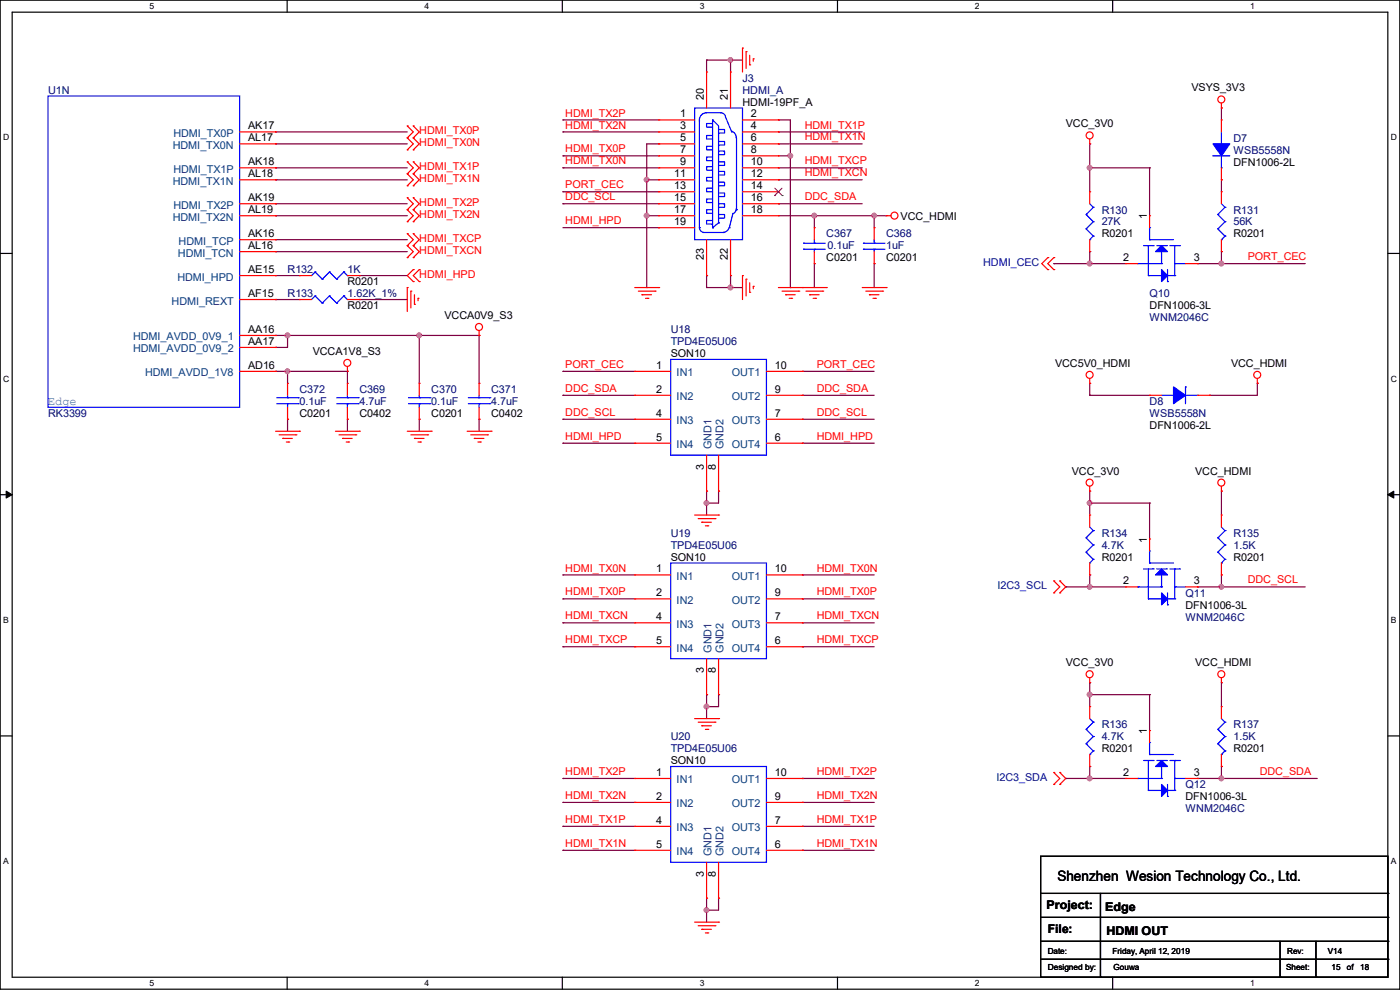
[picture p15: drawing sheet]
<svg xmlns="http://www.w3.org/2000/svg" width="297mm" height="210mm" viewBox="0 0 297 210" stroke-linecap="round" stroke-linejoin="round" font-family="sans-serif">
<defs><g id="words">
<text font-size="3" x="224.3" y="186.9">Shenzhen Wesion Technology Co., Ltd.</text>
<text font-size="2.5" fill="#3f7f7f" x="10.2" y="85.9">Edge</text>
<g font-size="2.5">
<text x="222" y="192.9">Project:</text>
<text x="222.3" y="198">File:</text>
<text x="234.5" y="193.2">Edge</text>
<text x="234.7" y="198.2">HDMI OUT</text>
</g>
<g font-size="2.3" fill="#00007f">
<text x="157.5" y="17.4">J3</text>
<text x="10.2" y="19.9">U1N</text>
<text x="157.5" y="19.9">HDMI_A</text>
<text x="261.7" y="30.1">D7</text>
<text x="261.7" y="32.6">WSB5558N</text>
<text x="233.7" y="45.3">R130</text>
<text x="233.7" y="47.8">27K</text>
<text x="261.7" y="45.3">R131</text>
<text x="261.7" y="47.8">56K</text>
<text x="175.3" y="50.4">C367</text>
<text x="175.6" y="52.9">0.1uF</text>
<text x="188" y="50.4">C368</text>
<text x="188" y="52.9">1uF</text>
<text x="61" y="58">R132</text>
<text x="73.7" y="58">1K</text>
<text x="61" y="63.1">R133</text>
<text x="73.7" y="63.1">1.62K_1%</text>
<text x="243.9" y="63.1">Q10</text>
<text x="142.3" y="70.7">U18</text>
<text x="243.9" y="68.2">WNM2046C</text>
<text x="142.3" y="73.2">TPD4E05U06</text>
<text x="63.5" y="83.4">C372</text>
<text x="76.2" y="83.4">C369</text>
<text x="91.5" y="83.4">C370</text>
<text x="104.2" y="83.4">C371</text>
<text x="10.2" y="88.5">RK3399</text>
<text x="63.5" y="85.9">0.1uF</text>
<text x="76.2" y="85.9">4.7uF</text>
<text x="91.5" y="85.9">0.1uF</text>
<text x="104.2" y="85.9">4.7uF</text>
<text x="243.9" y="85.9">D8</text>
<text x="243.9" y="88.5">WSB5558N</text>
<text x="142.3" y="113.9">U19</text>
<text x="233.7" y="113.9">R134</text>
<text x="261.7" y="113.9">R135</text>
<text x="142.3" y="116.4">TPD4E05U06</text>
<text x="233.7" y="116.4">4.7K</text>
<text x="261.7" y="116.4">1.5K</text>
<text x="251.5" y="126.6">Q11</text>
<text x="251.5" y="131.7">WNM2046C</text>
<text x="233.7" y="154.5">R136</text>
<text x="261.7" y="154.5">R137</text>
<text x="142.3" y="157.1">U20</text>
<text x="142.3" y="159.6">TPD4E05U06</text>
<text x="233.7" y="157.1">4.7K</text>
<text x="261.7" y="157.1">1.5K</text>
<text x="251.5" y="167.2">Q12</text>
<text x="251.5" y="172.3">WNM2046C</text>
</g>
<g font-size="2.3">
<text x="149.4" y="21.1" transform="rotate(-90 149.4 21.1)">20</text>
<text x="154.4" y="21.1" transform="rotate(-90 154.4 21.1)">21</text>
<text x="157.5" y="22.4">HDMI-19PF_A</text>
<text x="252.8" y="19.4">VSYS_3V3</text>
<text x="52.6" y="27.4">AK17</text>
<text x="52.6" y="30">AL17</text>
<text x="144.3" y="24.9">1</text>
<text x="144.3" y="27.4">3</text>
<text x="144.3" y="30">5</text>
<text x="159.3" y="24.9">2</text>
<text x="159.3" y="27.4">4</text>
<text x="159.3" y="30">6</text>
<text x="226.1" y="27">VCC_3V0</text>
<text x="52.6" y="35.1">AK18</text>
<text x="144.3" y="32.5">7</text>
<text x="144.3" y="35.1">9</text>
<text x="159.3" y="32.5">8</text>
<text x="159.3" y="35.1">10</text>
<text x="261.7" y="35.1">DFN1006-2L</text>
<text x="52.6" y="37.6">AL18</text>
<text x="143" y="37.6">11</text>
<text x="143" y="40.1">13</text>
<text x="159.3" y="37.6">12</text>
<text x="159.3" y="40.1">14</text>
<text x="52.6" y="42.7">AK19</text>
<text x="52.6" y="45.2">AL19</text>
<text x="143" y="42.7">15</text>
<text x="143" y="45.2">17</text>
<text x="143" y="47.8">19</text>
<text x="159.3" y="42.7">16</text>
<text x="159.3" y="45.2">18</text>
<text x="191.1" y="46.6">VCC_HDMI</text>
<text x="243.3" y="46.5" transform="rotate(-90 243.3 46.5)">1</text>
<text x="52.6" y="52.8">AL16</text>
<text x="52.6" y="50.3">AK16</text>
<text x="233.7" y="50.4">R0201</text>
<text x="261.7" y="50.4">R0201</text>
<text x="52.6" y="57.9">AE15</text>
<text x="149.4" y="55.2" transform="rotate(-90 149.4 55.2)">23</text>
<text x="154.4" y="55.2" transform="rotate(-90 154.4 55.2)">22</text>
<text x="175.3" y="55.5">C0201</text>
<text x="188" y="55.5">C0201</text>
<text x="238.3" y="55.4">2</text>
<text x="253.3" y="55.4">3</text>
<text x="52.6" y="63">AF15</text>
<text x="73.7" y="65.6">R0201</text>
<text x="73.7" y="60.5">R0201</text>
<text x="243.9" y="65.6">DFN1006-3L</text>
<text x="52.6" y="70.6">AA16</text>
<text x="94.3" y="67.6">VCCA0V9_S3</text>
<text x="52.6" y="73.2">AA17</text>
<text x="66.3" y="75.3">VCCA1V8_S3</text>
<text x="142.3" y="75.8">SON10</text>
<text x="223.8" y="77.8">VCC5V0_HDMI</text>
<text x="261.2" y="77.8">VCC_HDMI</text>
<text x="52.6" y="78.2">AD16</text>
<text x="139.2" y="78.2">1</text>
<text x="139.2" y="83.3">2</text>
<text x="164.4" y="83.3">9</text>
<text x="164.4" y="78.2">10</text>
<text x="63.5" y="88.5">C0201</text>
<text x="76.2" y="88.5">C0402</text>
<text x="91.5" y="88.5">C0201</text>
<text x="104.2" y="88.5">C0402</text>
<text x="139.2" y="88.4">4</text>
<text x="164.4" y="88.4">7</text>
<text x="139.2" y="93.5">5</text>
<text x="164.4" y="93.5">6</text>
<text x="243.9" y="91">DFN1006-2L</text>
<text x="149.4" y="99.6" transform="rotate(-90 149.4 99.6)">3</text>
<text x="151.9" y="99.6" transform="rotate(-90 151.9 99.6)">8</text>
<text x="227.4" y="100.7">VCC_3V0</text>
<text x="253.5" y="100.7">VCC_HDMI</text>
<text x="142.3" y="119">SON10</text>
<text x="233.7" y="119">R0201</text>
<text x="243.3" y="115.1" transform="rotate(-90 243.3 115.1)">1</text>
<text x="261.7" y="119">R0201</text>
<text x="139.2" y="121.4">1</text>
<text x="164.4" y="121.4">10</text>
<text x="238.3" y="124">2</text>
<text x="253.3" y="124">3</text>
<text x="139.2" y="126.5">2</text>
<text x="139.2" y="131.6">4</text>
<text x="164.4" y="131.6">7</text>
<text x="164.4" y="126.5">9</text>
<text x="251.5" y="129.1">DFN1006-3L</text>
<text x="139.2" y="136.7">5</text>
<text x="164.4" y="136.7">6</text>
<text x="149.4" y="142.8" transform="rotate(-90 149.4 142.8)">3</text>
<text x="151.9" y="142.8" transform="rotate(-90 151.9 142.8)">8</text>
<text x="226.1" y="141.3">VCC_3V0</text>
<text x="253.5" y="141.3">VCC_HDMI</text>
<text x="243.3" y="155.7" transform="rotate(-90 243.3 155.7)">1</text>
<text x="233.7" y="159.6">R0201</text>
<text x="261.7" y="159.6">R0201</text>
<text x="139.2" y="164.6">1</text>
<text x="142.3" y="162.1">SON10</text>
<text x="164.4" y="164.6">10</text>
<text x="238.3" y="164.6">2</text>
<text x="253.3" y="164.6">3</text>
<text x="139.2" y="169.7">2</text>
<text x="164.4" y="169.7">9</text>
<text x="251.5" y="169.8">DFN1006-3L</text>
<text x="139.2" y="174.8">4</text>
<text x="139.2" y="179.8">5</text>
<text x="164.4" y="179.8">6</text>
<text x="164.4" y="174.8">7</text>
<text x="149.4" y="186" transform="rotate(-90 149.4 186)">3</text>
<text x="151.9" y="186" transform="rotate(-90 151.9 186)">8</text>
</g>
<g font-size="2.3" fill="#003f7f">
<text x="36.8" y="29">HDMI_TX0P</text>
<text x="36.7" y="31.6">HDMI_TX0N</text>
<text x="36.7" y="39.2">HDMI_TX1N</text>
<text x="36.8" y="36.7">HDMI_TX1P</text>
<text x="36.7" y="46.8">HDMI_TX2N</text>
<text x="36.8" y="44.3">HDMI_TX2P</text>
<text x="37.9" y="51.9">HDMI_TCP</text>
<text x="37.6" y="59.5">HDMI_HPD</text>
<text x="37.8" y="54.4">HDMI_TCN</text>
<text x="36.4" y="64.6">HDMI_REXT</text>
<text x="28.2" y="72.2">HDMI_AVDD_0V9_1</text>
<text x="28.2" y="74.8">HDMI_AVDD_0V9_2</text>
<text x="30.8" y="79.8">HDMI_AVDD_1V8</text>
<text x="143.6" y="79.8">IN1</text>
<text x="155.2" y="79.8">OUT1</text>
<text x="143.6" y="84.9">IN2</text>
<text x="155.2" y="84.9">OUT2</text>
<text x="143.6" y="90">IN3</text>
<text x="143.6" y="95.1">IN4</text>
<text x="151" y="95.3" transform="rotate(-90 151 95.3)">GND1</text>
<text x="153.5" y="95.3" transform="rotate(-90 153.5 95.3)">GND2</text>
<text x="155.2" y="95.1">OUT4</text>
<text x="155.2" y="90">OUT3</text>
<text x="143.6" y="123">IN1</text>
<text x="155.2" y="123">OUT1</text>
<text x="143.6" y="128.1">IN2</text>
<text x="155.2" y="128.1">OUT2</text>
<text x="143.6" y="133.2">IN3</text>
<text x="155.2" y="133.2">OUT3</text>
<text x="143.6" y="138.3">IN4</text>
<text x="151" y="138.5" transform="rotate(-90 151 138.5)">GND1</text>
<text x="153.5" y="138.5" transform="rotate(-90 153.5 138.5)">GND2</text>
<text x="155.2" y="138.3">OUT4</text>
<text x="143.6" y="166.2">IN1</text>
<text x="155.2" y="166.2">OUT1</text>
<text x="143.6" y="171.3">IN2</text>
<text x="155.2" y="171.3">OUT2</text>
<text x="143.6" y="176.4">IN3</text>
<text x="155.2" y="176.4">OUT3</text>
<text x="143.6" y="181.4">IN4</text>
<text x="151" y="181.7" transform="rotate(-90 151 181.7)">GND1</text>
<text x="153.5" y="181.7" transform="rotate(-90 153.5 181.7)">GND2</text>
<text x="155.2" y="181.4">OUT4</text>
</g>
<g font-size="2.3" fill="#f00">
<text x="88.9" y="28.5">HDMI_TX0P</text>
<text x="119.9" y="24.7">HDMI_TX2P</text>
<text x="119.9" y="27.3">HDMI_TX2N</text>
<text x="170.7" y="29.8">HDMI_TX1N</text>
<text x="170.7" y="27.3">HDMI_TX1P</text>
<text x="88.9" y="31.1">HDMI_TX0N</text>
<text x="119.9" y="32.3">HDMI_TX0P</text>
<text x="119.9" y="34.9">HDMI_TX0N</text>
<text x="170.7" y="34.9">HDMI_TXCP</text>
<text x="88.9" y="36.2">HDMI_TX1P</text>
<text x="88.9" y="38.7">HDMI_TX1N</text>
<text x="119.9" y="40">PORT_CEC</text>
<text x="170.7" y="37.4">HDMI_TXCN</text>
<text x="88.9" y="43.8">HDMI_TX2P</text>
<text x="88.9" y="46.3">HDMI_TX2N</text>
<text x="119.9" y="42.5">DDC_SCL</text>
<text x="119.9" y="47.6">HDMI_HPD</text>
<text x="170.7" y="42.5">DDC_SDA</text>
<text x="88.9" y="51.4">HDMI_TXCP</text>
<text x="88.9" y="53.9">HDMI_TXCN</text>
<text x="88.9" y="59">HDMI_HPD</text>
<text x="264.7" y="55.2">PORT_CEC</text>
<text x="119.9" y="83.1">DDC_SDA</text>
<text x="119.9" y="78.1">PORT_CEC</text>
<text x="173.3" y="83.1">DDC_SDA</text>
<text x="173.3" y="78.1">PORT_CEC</text>
<text x="119.9" y="88.2">DDC_SCL</text>
<text x="173.3" y="88.2">DDC_SCL</text>
<text x="119.9" y="93.3">HDMI_HPD</text>
<text x="173.3" y="93.3">HDMI_HPD</text>
<text x="119.9" y="121.2">HDMI_TX0N</text>
<text x="173.3" y="121.2">HDMI_TX0N</text>
<text x="264.7" y="123.8">DDC_SCL</text>
<text x="119.9" y="126.3">HDMI_TX0P</text>
<text x="119.9" y="131.4">HDMI_TXCN</text>
<text x="173.3" y="126.3">HDMI_TX0P</text>
<text x="173.3" y="131.4">HDMI_TXCN</text>
<text x="119.9" y="136.5">HDMI_TXCP</text>
<text x="173.3" y="136.5">HDMI_TXCP</text>
<text x="119.9" y="164.4">HDMI_TX2P</text>
<text x="173.3" y="164.4">HDMI_TX2P</text>
<text x="267.3" y="164.4">DDC_SDA</text>
<text x="119.9" y="169.5">HDMI_TX2N</text>
<text x="173.3" y="169.5">HDMI_TX2N</text>
<text x="119.9" y="179.7">HDMI_TX1N</text>
<text x="119.9" y="174.6">HDMI_TX1P</text>
<text x="173.3" y="179.7">HDMI_TX1N</text>
<text x="173.3" y="174.6">HDMI_TX1P</text>
</g>
<g font-size="2.3" fill="#00009f">
<text x="208.6" y="56.5">HDMI_CEC</text>
<text x="211.6" y="125.1">I2C3_SCL</text>
<text x="211.4" y="165.7">I2C3_SDA</text>
</g>
<g font-size="1.8">
<text x="31.7" y="1.9">5</text>
<text x="90.1" y="1.9">4</text>
<text x="148.5" y="1.9">3</text>
<text x="206.8" y="1.9">2</text>
<text x="265.2" y="1.9">1</text>
<text x=".7" y="29.8">D</text>
<text x="295.1" y="29.8">D</text>
<text x=".7" y="80.9">C</text>
<text x="295.1" y="80.9">C</text>
<text x=".7" y="132.1">B</text>
<text x="295.1" y="132.1">B</text>
<text x=".7" y="183.3">A</text>
<text x="295.1" y="183.3">A</text>
<text x="222.3" y="202.3">Date:</text>
<text x="236" y="202.3">Friday, April 12, 2019</text>
<text x="273.1" y="202.3">Rev:</text>
<text x="281.7" y="202.3">V14</text>
<text x="31.7" y="209.2">5</text>
<text x="90.1" y="209.2">4</text>
<text x="148.5" y="209.2">3</text>
<text x="206.8" y="209.2">2</text>
<text x="222.3" y="205.9">Designed by:</text>
<text x="236.3" y="205.9">Gouwa</text>
<text x="265.2" y="209.2">1</text>
<text x="272.8" y="205.9">Sheet:</text>
<text x="282.5" y="205.9">15</text>
<text x="285.7" y="205.9">of</text>
<text x="288.6" y="205.9">18</text>
</g>
</g></defs>
<path d="M0 0h297v209.8h-297zM2.6 2.6h291.8v204.7h-291.8z" fill="none" stroke="#000" stroke-width=".25"/>
<g fill="#fff">
<path d="M31.8 .3h.9v2h-.9z"/>
<path d="M31.8 207.6h.9v2h-.9z"/>
</g>
<path d="M60.9 0v2.6M60.9 207.3v2.5" fill="none" stroke="#000" stroke-width=".25"/>
<g fill="#fff">
<path d="M90.1 .3h1v2h-1z"/>
<path d="M90.1 207.6h1v2h-1z"/>
</g>
<path d="M119.3 0v2.6M119.3 207.3v2.5" fill="none" stroke="#000" stroke-width=".25"/>
<g fill="#fff">
<path d="M148.5 .3h.9v2h-.9z"/>
<path d="M148.5 207.6h.9v2h-.9z"/>
</g>
<path d="M177.7 0v2.6M177.7 207.3v2.5" fill="none" stroke="#000" stroke-width=".25"/>
<g fill="#fff">
<path d="M206.8 .3h1v2h-1z"/>
<path d="M206.8 207.6h1v2h-1z"/>
</g>
<path d="M236.1 0v2.6M236.1 207.3v2.5" fill="none" stroke="#000" stroke-width=".25"/>
<g fill="#fff">
<path d="M265.2 .3h1v2h-1z"/>
<path d="M265.2 207.6h1v2h-1z"/>
<path d="M.7 28.2h1.2v1.9h-1.2z"/>
<path d="M295.1 28.2h1.2v1.9h-1.2z"/>
<path d="M.7 79.3h1.2v2h-1.2z"/>
<path d="M295.1 79.3h1.2v2h-1.2z"/>
</g>
<path d="M0 53.8h2.6M294.4 53.8h2.6" fill="none" stroke="#000" stroke-width=".25"/>
<g fill="#fff">
<path d="M.7 130.5h1.2v2h-1.2z"/>
<path d="M295.1 130.5h1.1v2h-1.1z"/>
</g>
<path d="M0 104.9h2.6M294.4 104.9h2.6" fill="none" stroke="#000" stroke-width=".25"/>
<path d="M1.3 104.2l1.3 .7-1.3 .8zM294.4 104.9l1.3-.7v1.5z" fill="#000" stroke="#000" stroke-width=".21"/>
<g fill="#fff">
<path d="M.7 181.7h1.2v2h-1.2z"/>
<path d="M295.1 181.7h1.1v2h-1.1z"/>
</g>
<g fill="none" stroke="#000" stroke-width=".25">
<path d="M0 156.1h2.6M294.4 156.1h2.6M220.8 181.7h73.6v25.6h-73.6zM220.8 189.5h73.6M220.8 194.6h73.6M220.8 199.7h73.6M233.5 189.5v17.8M271.6 199.7v7.6M279.2 199.7v7.6M294.4 189.5h.1M294.4 194.6h.1M294.4 199.7h.1"/>
<path d="M220.8 203.5h73.6M233.5 207.3h.1M271.6 207.3h.1M279.2 207.3h.1M294.4 203.5h.1"/>
</g>
<g fill="none" stroke="#7f003f" stroke-width=".25">
<path d="M149.9 12.7h.1M149.9 12.7h7.6M149.9 12.7v2.6M155 12.7h.1M155 12.7v2.6M58.5 28h.1M58.5 30.5h.1M58.5 35.6h.1M58.5 38.1h.1M58.5 35.6h27.9M58.5 28h27.9M58.5 30.5h27.9"/>
<path d="M58.5 38.1h27.9M119.4 33.1h.1M119.4 25.4h.1M119.4 35.6h.1M119.4 28h.1M119.4 35.6h20.3M119.4 28h20.3M119.4 33.1h20.3M119.4 25.4h20.3M137.2 38.1h.1M137.2 38.1h2.5M139.7 30.5h.1"/>
<path d="M139.7 30.5h-2.5v30.5M165.1 38.1h.1M165.1 30.5h.1M165.1 35.6h.1M165.1 28h.1M165.1 25.4h.1M165.1 35.6h17.8M165.1 28h17.8M165.1 30.5h17.8M165.1 38.1h17.8M165.1 33.1h2.6M165.1 25.4h2.6v35.6"/>
<path d="M167.7 33.1h.1M231.2 30.5h.1M231.2 35.6h.1M231.2 30.5v10.2M231.2 35.6h12.7M243.9 35.6h.1M243.9 35.6v10.2M259.1 38.1h.1M259.1 22.9h.1M259.1 22.9v2.5M259.1 38.1v2.6M58.5 43.2h.1"/>
<path d="M58.5 45.8h.1M58.5 50.8h.1M58.5 53.4h.1M58.5 58.5h.1M58.5 45.8h27.9M58.5 43.2h27.9M58.5 50.8h27.9M58.5 53.4h27.9M58.5 58.5h5M76.2 58.5h.1M76.2 58.5h10.2M119.4 40.7h.1"/>
<path d="M119.4 43.2h.1M119.4 43.2h20.3M119.4 40.7h20.3M119.4 48.3h20.3M137.2 45.8h.1M137.2 45.8h2.5M139.7 48.3h.1M149.9 58.5h.1M149.9 58.5v2.5h7.6M155 58.5h.1M155 58.5v2.5M165.1 43.2h.1"/>
<path d="M165.1 45.8h22.9M165.1 43.2h17.8M172.8 55.9h.1M172.8 45.8h.1M172.8 45.8v2.5M172.8 55.9v5.1M185.5 45.8h.1M185.5 55.9h.1M185.5 45.8v2.5M185.5 55.9v5.1M223.6 55.9h.1M223.6 55.9h15.2"/>
<path d="M231.2 53.4h.1M231.2 55.9h.1M231.2 53.4v2.5M254 55.9h.1M254 55.9h22.9M259.1 55.9h.1M259.1 53.4h.1M259.1 53.4v2.5M58.5 73.7h.1M58.5 78.8h.1M58.5 71.2h.1M58.5 63.5h.1"/>
<path d="M58.5 71.2h43.1M58.5 78.8h15.2M58.5 63.5h5M61 71.2h.1M61 78.8h.1M61 71.2v2.5h-2.5M61 78.8v2.5M73.7 78.8h.1M73.7 78.8v2.5M76.2 63.5h.1M76.2 63.5h10.2M88.9 71.2h.1"/>
<path d="M88.9 71.2v10.1M101.6 71.2h.1M101.6 71.2v10.1M119.4 78.8h.1M119.4 78.8h15.3M137.2 61h.1M155 61h.1M167.7 61h.1M170.2 78.8h.1M170.2 78.8h15.3M61 88.9h.1M61 88.9v2.6"/>
<path d="M73.7 88.9h.1M73.7 88.9v2.6M88.9 88.9h.1M88.9 88.9v2.6M101.6 88.9h.1M101.6 88.9v2.6M119.4 83.9h.1M119.4 88.9h.1M119.4 94h.1M119.4 83.9h15.3M119.4 88.9h15.3M119.4 94h15.3"/>
<path d="M170.2 88.9h.1M170.2 83.9h.1M170.2 94h.1M170.2 83.9h15.3M170.2 88.9h15.3M170.2 94h15.3M231.2 83.9h.1M231.2 81.3h.1M231.2 81.3v2.6M231.2 83.9h12.7M256.6 83.9h.1M266.7 81.3h.1"/>
<path d="M266.7 81.3v2.6h-10.1M149.9 104.2h.1M149.9 106.7h.1M149.9 104.2v5.1M152.4 104.2h.1M152.4 104.2v2.5h-2.5M231.2 106.7h.1M231.2 104.2h.1M231.2 104.2v5.1M231.2 106.7h12.7M243.9 106.7h.1M243.9 106.7v7.6"/>
<path d="M259.1 104.2h.1M259.1 104.2v5.1M119.4 122h.1M119.4 127h.1M119.4 137.2h.1M119.4 132.1h.1M119.4 127h15.3M119.4 122h15.3M119.4 137.2h15.3M119.4 132.1h15.3M170.2 127h.1M170.2 122h.1"/>
<path d="M170.2 137.2h.1M170.2 132.1h.1M170.2 127h15.3M170.2 122h15.3M170.2 137.2h15.3M170.2 132.1h15.3M226.1 124.5h.1M226.1 124.5h12.7M231.2 124.5h.1M231.2 122h.1M231.2 122v2.5M254 124.5h.1"/>
<path d="M254 124.5h22.9M259.1 124.5h.1M259.1 122h.1M259.1 122v2.5M149.9 147.4h.1M149.9 149.9h.1M149.9 147.4v5M152.4 147.4h.1M152.4 147.4v2.5h-2.5M231.2 147.4h.1M231.2 144.8h.1M231.2 144.8v5.1"/>
<path d="M231.2 147.4h12.7M243.9 147.4h.1M243.9 147.4v7.6M259.1 144.8h.1M259.1 144.8v5.1M119.4 170.2h.1M119.4 165.1h.1M119.4 175.3h.1M119.4 165.1h15.3M119.4 170.2h15.3M119.4 175.3h15.3M170.2 165.1h.1"/>
<path d="M170.2 170.2h.1M170.2 175.3h.1M170.2 165.1h15.3M170.2 170.2h15.3M170.2 175.3h15.3M226.1 165.1h.1M226.1 165.1h12.7M231.2 162.6h.1M231.2 165.1h.1M231.2 162.6v2.5M254 165.1h.1M254 165.1h25.4"/>
<path d="M259.1 162.6h.1M259.1 165.1h.1M259.1 162.6v2.5M119.4 180.4h.1M119.4 180.4h15.3M149.9 190.5h.1M149.9 193.1h.1M149.9 190.5v5.1M152.4 190.5h.1M152.4 190.5v2.6h-2.5M170.2 180.4h.1M170.2 180.4h15.3"/>
</g>
<g fill="#f0f" stroke="#f0f" stroke-width=".25">
<circle cx="231.2" cy="106.7" r=".49"/>
<circle cx="259.1" cy="124.5" r=".49"/>
<circle cx="231.2" cy="124.5" r=".49"/>
<circle cx="259.1" cy="165.1" r=".49"/>
<circle cx="231.2" cy="55.9" r=".49"/>
<circle cx="259.1" cy="55.9" r=".49"/>
<circle cx="185.4" cy="45.7" r=".49"/>
<circle cx="155" cy="61" r=".49"/>
<circle cx="155" cy="12.7" r=".49"/>
<circle cx="231.2" cy="165.1" r=".49"/>
<circle cx="231.2" cy="147.3" r=".49"/>
<circle cx="231.2" cy="35.6" r=".49"/>
<circle cx="88.9" cy="71.1" r=".49"/>
<circle cx="61" cy="71.1" r=".49"/>
<circle cx="61" cy="78.8" r=".49"/>
<circle cx="149.9" cy="149.9" r=".49"/>
<circle cx="149.9" cy="193.1" r=".49"/>
<circle cx="149.9" cy="106.7" r=".49"/>
<circle cx="172.7" cy="45.7" r=".49"/>
<circle cx="137.2" cy="38.1" r=".49"/>
<circle cx="137.2" cy="45.7" r=".49"/>
<circle cx="167.7" cy="33" r=".49"/>
</g>
<g fill="none" stroke="#f00" stroke-width=".25">
<path d="M149.9 15.3h.1M149.9 15.3v7.6M155 15.3h.1M155 15.3v7.6M157.5 10.2h.1M157.5 10.2v5.1M158.3 11h.1M158.3 11v3.5M159 13.8h.1M159 11.7v2.1M159.8 12.5h.1M159.8 12.5v.5"/>
<path d="M50.8 35.6h7.7M50.8 38.1h7.7M50.8 28h7.7M50.8 30.5h7.7M58.5 35.6h.1M58.5 38.1h.1M58.5 28h.1M58.5 30.5h.1M86.4 31.8h.1M86.4 29.3h.1M86.4 26.7h.1M86.4 36.9h.1"/>
<path d="M86.4 34.3h.1M86.4 39.4h.1M86.4 29.3l1.3 1.2-1.3 1.3M86.4 26.7l1.3 1.3-1.3 1.3M86.4 34.3l1.3 1.3-1.3 1.3M86.4 36.9l1.3 1.2-1.3 1.3M87.7 31.8h.1M87.7 29.3h.1M87.7 26.7h.1M87.7 36.9h.1M87.7 34.3h.1M87.7 39.4h.1"/>
<path d="M87.7 29.3l1.2 1.2-1.2 1.3M87.7 26.7l1.2 1.3-1.2 1.3M87.7 34.3l1.2 1.3-1.2 1.3M87.7 36.9l1.2 1.2-1.2 1.3M139.7 25.4h.1M139.7 28h.1M139.7 30.5h.1M139.7 33.1h.1M139.7 35.6h.1M139.7 38.1h.1M139.7 35.6h7.7M139.7 38.1h7.7"/>
<path d="M139.7 28h7.7M139.7 30.5h7.7M139.7 25.4h7.7M139.7 33.1h7.7M157.5 35.6h7.6M157.5 38.1h7.6M157.5 28h7.6M157.5 30.5h7.6M157.5 25.4h7.6M157.5 33.1h7.6M165.1 25.4h.1M165.1 28h.1"/>
<path d="M165.1 30.5h.1M165.1 33.1h.1M165.1 35.6h.1M165.1 38.1h.1M231.2 30.5h.1M231.2 29.5v1M259.1 22.9h.1M259.1 25.4h.1M259.1 38.1h.1M259.1 21.9v1M259.1 25.4v2.6M259.1 35.6v2.5"/>
<path d="M50.8 45.8h7.7M50.8 43.2h7.7M50.8 53.4h7.7M50.8 50.8h7.7M50.8 58.5h7.7M58.5 43.2h.1M58.5 45.8h.1M58.5 53.4h.1M58.5 50.8h.1M58.5 58.5h.1M63.5 58.5h.1M63.5 58.5h2.6"/>
<path d="M73.7 58.5h2.5M76.2 58.5h.1M86.4 44.5h.1M86.4 42h.1M86.4 47h.1M86.4 52.1h.1M86.4 49.6h.1M86.4 54.7h.1M86.4 42l1.3 1.2-1.3 1.3M86.4 44.5l1.3 1.3-1.3 1.2M86.4 49.6l1.3 1.2-1.3 1.3M86.4 52.1l1.3 1.3-1.3 1.3"/>
<path d="M87.7 57.2h.1M87.7 59.7h.1M87.7 44.5h.1M87.7 42h.1M87.7 47h.1M87.7 52.1h.1M87.7 49.6h.1M87.7 54.7h.1M87.7 57.2l-1.3 1.3 1.3 1.2M87.7 42l1.2 1.2-1.2 1.3M87.7 44.5l1.2 1.3-1.2 1.2M87.7 49.6l1.2 1.2-1.2 1.3"/>
<path d="M87.7 52.1l1.2 1.3-1.2 1.3M88.9 59.7h.1M88.9 57.2h.1M88.9 57.2l-1.2 1.3 1.2 1.2M139.7 40.7h.1M139.7 43.2h.1M139.7 45.8h.1M139.7 48.3h.1M139.7 45.8h7.7M139.7 43.2h7.7M139.7 40.7h7.7M139.7 48.3h7.7"/>
<path d="M149.9 58.5h.1M149.9 50.8v7.7M155 58.5h.1M155 50.8v7.7M157.5 58.5h.1M157.5 45.8h7.6M157.5 58.5v5M157.5 43.2h7.6M157.5 40.7h7.6M158.3 59.2h.1M158.3 59.2v3.6M159 60v2"/>
<path d="M165.1 40.7h.1M165.1 43.2h.1M165.1 45.8h.1M172.8 55.9h.1M172.8 48.3h.1M172.8 48.3v2.5M172.8 53.4v2.5M185.5 55.9h.1M185.5 48.3h.1M185.5 48.3v2.5M185.5 53.4v2.5M188 45.8h.1"/>
<path d="M188 45.8h1M222.3 54.7h.1M222.3 57.2h.1M222.3 54.7l-1.3 1.2 1.3 1.3M223.6 54.7h.1M223.6 57.2h.1M223.6 54.7l-1.3 1.2 1.3 1.3M231.2 40.7h.1M231.2 53.4h.1M231.2 40.7v2.5M231.2 50.8v2.6M238.8 55.9h.1"/>
<path d="M238.8 55.9h2.5M243.9 45.8h.1M243.9 45.8v2.5M251.5 55.9h2.5M254 55.9h.1M259.1 40.7h.1M259.1 53.4h.1M259.1 40.7v2.5M259.1 50.8v2.6M50.8 63.5h7.7M50.8 78.8h7.7M50.8 71.2h7.7"/>
<path d="M50.8 73.7h7.7M58.5 71.2h.1M58.5 78.8h.1M58.5 63.5h.1M58.5 73.7h.1M63.5 63.5h.1M63.5 63.5h2.6M73.7 78.8h.1M73.7 77.8v1M73.7 63.5h2.5M76.2 63.5h.1M86.4 61h.1"/>
<path d="M86.4 61v5.1M87.2 61.8h.1M87.2 61.8v3.5M87.9 64.6h.1M87.9 62.5v2.1M88.7 63.3h.1M88.7 63.3v.5M101.6 71.2h.1M101.6 70.1v1.1M134.7 78.8h.1M134.7 61h5M134.7 78.8h7.6"/>
<path d="M135.4 61.8h3.6M136.2 62.5h.1M136.2 62.5h2M136.9 63.3h.6M137.5 63.3h.1M139 61.8h.1M139.7 61h.1M159 62h.1M159.8 60.7h.1M159.8 60.7v.6M162.6 78.8h7.6M165.1 61h10.2"/>
<path d="M165.9 61.8h3.6M166.7 62.5h.1M166.7 62.5h2M167.4 63.3h.5M167.9 63.3h.1M169.5 61.8h.1M170.2 61h.1M170.2 78.8h.1M171 61.8h3.5M171.7 62.5h.1M171.7 62.5h2.1M172.5 63.3h.5"/>
<path d="M173 63.3h.1M174.5 61.8h.1M175.3 61h.1M182.9 61h5.1M183.7 61.8h3.5M184.4 62.5h.1M184.4 62.5h2.1M185.2 63.3h.5M185.7 63.3h.1M187.2 61.8h.1M188 61h.1M58.5 91.5h5"/>
<path d="M59.2 92.2h3.6M60 93h.1M60 93h2M60.7 93.8h.6M61 81.3h.1M61 88.9h.1M61 81.3v2.6M61 86.4v2.5M61.3 93.8h.1M62.8 92.2h.1M63.5 91.5h.1M71.2 91.5h5"/>
<path d="M71.9 92.2h3.6M72.7 93h.1M72.7 93h2M73.4 93.8h.6M73.7 81.3h.1M73.7 88.9h.1M73.7 81.3v2.6M73.7 86.4v2.5M74 93.8h.1M75.5 92.2h.1M76.2 91.5h.1M86.4 91.5h5.1"/>
<path d="M87.2 92.2h3.5M87.9 93h.1M87.9 93h2.1M88.7 93.8h.5M88.9 81.3h.1M88.9 88.9h.1M88.9 81.3v2.6M88.9 86.4v2.5M89.2 93.8h.1M90.7 92.2h.1M91.5 91.5h.1M99.1 91.5h5.1"/>
<path d="M99.9 92.2h3.5M100.6 93h.1M100.6 93h2.1M101.4 93.8h.5M101.6 81.3h.1M101.6 88.9h.1M101.6 81.3v2.6M101.6 86.4v2.5M101.9 93.8h.1M103.4 92.2h.1M104.2 91.5h.1M134.7 83.9h.1"/>
<path d="M134.7 88.9h.1M134.7 94h.1M134.7 83.9h7.6M134.7 88.9h7.6M134.7 94h7.6M149.9 96.6v7.6M152.4 96.6v7.6M162.6 83.9h7.6M162.6 88.9h7.6M162.6 94h7.6M170.2 94h.1M170.2 88.9h.1"/>
<path d="M170.2 83.9h.1M231.2 81.3h.1M231.2 80.3v1M243.9 83.9h.1M243.9 83.9h2.5M254 83.9h2.6M256.6 83.9h.1M266.7 81.3h.1M266.7 80.3v1M147.4 109.3h5M148.1 110h3.6M148.9 110.8h.1"/>
<path d="M148.9 110.8h2M149.6 111.5h.6M149.9 104.2h.1M150.2 111.5h.1M151.7 110h.1M152.4 109.3h.1M152.4 104.2h.1M231.2 104.2h.1M231.2 109.3h.1M231.2 103.2v1M231.2 109.3v2.5M231.2 119.4v2.6"/>
<path d="M243.9 114.3h.1M243.9 114.3v2.6M259.1 104.2h.1M259.1 109.3h.1M259.1 103.2v1M259.1 109.3v2.5M259.1 119.4v2.6M134.7 122h.1M134.7 127h.1M134.7 132.1h.1M134.7 137.2h.1M134.7 122h7.6"/>
<path d="M134.7 127h7.6M134.7 132.1h7.6M134.7 137.2h7.6M149.9 139.7v7.7M152.4 139.7v7.7M162.6 122h7.6M162.6 127h7.6M162.6 132.1h7.6M162.6 137.2h7.6M170.2 137.2h.1M170.2 132.1h.1M170.2 127h.1"/>
<path d="M170.2 122h.1M223.6 125.8h.1M223.6 123.2h.1M223.6 123.2l1.2 1.3-1.2 1.3M224.8 123.2h.1M224.8 125.8h.1M224.8 123.2l1.3 1.3-1.3 1.3M231.2 122h.1M238.8 124.5h.1M238.8 124.5h2.5M251.5 124.5h2.5M254 124.5h.1"/>
<path d="M259.1 122h.1M147.4 152.4h5M148.1 153.2h3.6M148.9 154h.1M148.9 154h2M149.6 154.7h.6M149.9 147.4h.1M150.2 154.7h.1M151.7 153.2h.1M152.4 152.4h.1M152.4 147.4h.1M231.2 144.8h.1"/>
<path d="M231.2 149.9h.1M231.2 143.8v1M231.2 149.9v2.5M243.9 155h.1M243.9 155v2.5M259.1 144.8h.1M259.1 149.9h.1M259.1 143.8v1M259.1 149.9v2.5M134.7 165.1h.1M134.7 170.2h.1M134.7 175.3h.1"/>
<path d="M134.7 165.1h7.6M134.7 170.2h7.6M134.7 175.3h7.6M162.6 165.1h7.6M162.6 170.2h7.6M162.6 175.3h7.6M170.2 175.3h.1M170.2 170.2h.1M170.2 165.1h.1M223.6 166.4h.1M223.6 163.9h.1M223.6 163.9l1.2 1.2-1.2 1.3"/>
<path d="M224.8 163.9h.1M224.8 166.4h.1M224.8 163.9l1.3 1.2-1.3 1.3M231.2 162.6h.1M231.2 160.1v2.5M238.8 165.1h.1M238.8 165.1h2.5M251.5 165.1h2.5M254 165.1h.1M259.1 162.6h.1M259.1 160.1v2.5M134.7 180.4h.1"/>
<path d="M134.7 180.4h7.6M147.4 195.6h5M148.1 196.4h3.6M148.9 197.1h.1M148.9 197.1h2M149.6 197.9h.6M149.9 190.5h.1M149.9 182.9v7.6M150.2 197.9h.1M151.7 196.4h.1M152.4 195.6h.1M152.4 190.5h.1"/>
<path d="M152.4 182.9v7.6M162.6 180.4h7.6M170.2 180.4h.1"/>
<circle cx="231.2" cy="28.7" r=".74"/>
<circle cx="259.1" cy="21.1" r=".74"/>
<circle cx="189.8" cy="45.7" r=".74"/>
<circle cx="73.7" cy="77" r=".74"/>
<circle cx="101.6" cy="69.4" r=".74"/>
<circle cx="231.2" cy="79.5" r=".74"/>
<circle cx="266.7" cy="79.5" r=".74"/>
<circle cx="231.2" cy="102.4" r=".74"/>
<circle cx="259.1" cy="102.4" r=".74"/>
<circle cx="231.2" cy="143" r=".74"/>
<circle cx="259.1" cy="143" r=".74"/>
</g>
<g fill="none" stroke="#00f" stroke-width=".25">
<path d="M10.2 20.4h40.6v66h-40.6zM147.4 22.9h10.1v27.9h-10.1zM148.4 25.4v22.9M149.6 23.9h3.4M149.9 23.9a1.5 1.5 0 0 0-1.5 1.8M151.2 25.4h.1M151.2 26.2h-1.3v.8h1.3M151.2 28.7h-1.3v.8h1.3M151.2 31h-1.3v.8h1.3M151.2 33.3h-1.3v.8h1.3M151.2 35.3h-1.3v.8h1.3M151.2 37.6h-1.3v.8h1.3"/>
<path d="M151.2 39.9h-1.3v.8h1.3M151.2 25.4v22.9M151.2 25.4l1.2 1.3v20.6M152.4 27.5h1.3v.7h-1.3M152.4 30h1.3v.8h-1.3M152.4 32h1.3v.8h-1.3M152.4 34.3h1.3v.8h-1.3M152.4 36.4h1.3v.7h-1.3M152.4 38.7h1.3v.7h-1.3M153 23.9a1 1 0 0 1 .9 1M153 23.9h.1M154 24.9l1.2 3.1"/>
<path d="M155.2 27.8a1.5 1.5 0 0 1 1 1.5M155.2 28h.1M156.3 29.3v15.2M257.3 33.1h.1M257.3 33.1h3.6M259.1 30.5h.1M259.1 35.6h.1M259.1 28v2.5M259.1 33.1v2.5M66.8 57.7h.1M66.8 57.7l-.7 .8M66.8 57.7l1.6 1.5"/>
<path d="M68.4 59.2h.1M69.9 57.7h.1M69.9 57.7l-1.5 1.5M69.9 57.7l1.5 1.5M71.4 59.2h.1M72.9 57.7h.1M72.9 57.7l-1.5 1.5M72.9 57.7l.8 .8M73.7 58.5h.1M148.4 48.3a1 1 0 0 0 .8 1M148.4 48.3h.1M149.1 49.3h4.4"/>
<path d="M151.2 48.3h.1M151.2 42.2h-1.3v.8h1.3M151.2 44.5h-1.3v.8h1.3M151.2 46.8h-1.3v.7h1.3M152.4 47.3h.1M152.4 40.9h1.3v.8h-1.3M152.4 43.2h1.3v.8h-1.3M152.4 45.5h1.3v.8h-1.3M152.4 47.3l-1.2 1M153.5 49.3h.1M154.7 48.3a1.25 1.25 0 0 1-1.2 1M154.7 48.3h.1"/>
<path d="M155.5 45.3l-.8 3M156.2 44.2a1.25 1.25 0 0 1-.8 1.2M156.3 44.5h.1M170.5 51.6h.1M170.5 52.9h.1M170.5 51.6h4.5M170.5 52.9h4.5M172.8 52.9h.1M172.8 51.6h.1M172.8 50.8v.8M172.8 52.9v.5M183.2 51.6h.1"/>
<path d="M183.2 52.9h.1M183.2 51.6h4.5M183.2 52.9h4.5M185.5 52.9h.1M185.5 51.6h.1M185.5 50.8v.8M185.5 52.9v.5M230.4 45.5h.1M230.4 48.6h.1M230.4 45.5l1.5 1.5M230.4 48.6l1.5 1.5M231.2 50.8h.1"/>
<path d="M231.2 43.2l.7 .8M231.9 44h.1M231.9 47h.1M231.9 50.1h.1M231.9 44l-1.5 1.5M231.9 47l-1.5 1.6M231.9 50.1l-.7 .7M241.3 55.9h.1M241.3 55.9h5.1M242.6 52.1h2M243.6 58.5h.1M243.6 52.1v6.4"/>
<path d="M243.6 58.5h2.8M243.9 50.8h.1M243.9 48.3h.1M243.9 48.3v2.5M243.9 50.8h5.1M244.6 52.1h.1M245.4 52.1h2M246.4 58.5h.1M246.4 55.9h.1M246.4 53.4v2.5M247.4 52.1h.1M247.7 59.7h.1"/>
<path d="M247.7 57.2v2.5M247.7 58.5h1.5M248.2 52.1h2M249.2 58.5h.1M249.2 52.1h.1M249.2 55.9h.1M249.2 52.1v6.4M249.2 55.9h2.3M250.2 52.1h.1M258.4 45.5h.1M258.4 48.6h.1M258.4 45.5l1.5 1.5"/>
<path d="M258.4 48.6l1.5 1.5M259.1 50.8h.1M259.1 43.2l.8 .8M259.9 44h.1M259.9 47h.1M259.9 50.1h.1M259.9 44l-1.5 1.5M259.9 47l-1.5 1.6M259.9 50.1l-.8 .7M66.8 62.8h.1M66.8 62.8l-.7 .7M66.8 62.8l1.6 1.5"/>
<path d="M68.4 64.3h.1M69.9 62.8h.1M69.9 62.8l-1.5 1.5M69.9 62.8l1.5 1.5M71.4 64.3h.1M72.9 62.8h.1M72.9 62.8l-1.5 1.5M72.9 62.8l.8 .7M73.7 63.5h.1M142.3 76.2h20.3v20.4h-20.3zM58.7 85.6h4.6M58.7 84.4h4.6"/>
<path d="M61 84.4h.1M61 85.6h.1M61 83.9v.5M61 85.6v.8M63.3 85.6h.1M63.3 84.4h.1M71.4 85.6h4.6M71.4 84.4h4.6M73.7 84.4h.1M73.7 85.6h.1M73.7 83.9v.5M73.7 85.6v.8"/>
<path d="M76 85.6h.1M76 84.4h.1M86.7 85.6h4.5M86.7 84.4h4.5M88.9 84.4h.1M88.9 85.6h.1M88.9 83.9v.5M88.9 85.6v.8M91.2 85.6h.1M91.2 84.4h.1M99.4 85.6h4.5M99.4 84.4h4.5"/>
<path d="M101.6 84.4h.1M101.6 85.6h.1M101.6 83.9v.5M101.6 85.6v.8M103.9 85.6h.1M103.9 84.4h.1M246.4 83.9h2.6M249 83.9h.1M251.5 82.1h.1M251.5 82.1v3.5M251.5 83.9h2.5M254 83.9h.1"/>
<path d="M142.3 119.4h20.3v20.3h-20.3zM230.4 114.1h.1M230.4 117.1h.1M230.4 114.1l1.5 1.5M230.4 117.1l1.5 1.6M231.2 119.4h.1M231.2 111.8l.7 .8M231.9 112.6h.1M231.9 115.6h.1M231.9 118.7h.1M231.9 112.6l-1.5 1.5M231.9 115.6l-1.5 1.5"/>
<path d="M231.9 118.7l-.7 .7M243.9 119.4h.1M243.9 116.9h.1M243.9 119.4h5.1M243.9 116.9v2.5M258.4 114.1h.1M258.4 117.1h.1M258.4 114.1l1.5 1.5M258.4 117.1l1.5 1.6M259.1 119.4h.1M259.1 111.8l.8 .8M259.9 112.6h.1"/>
<path d="M259.9 115.6h.1M259.9 118.7h.1M259.9 112.6l-1.5 1.5M259.9 115.6l-1.5 1.5M259.9 118.7l-.8 .7M241.3 124.5h.1M241.3 124.5h5.1M242.6 120.7h2M243.6 127h.1M243.6 120.7v6.3M243.6 127h2.8M244.6 120.7h.1"/>
<path d="M245.4 120.7h2M246.4 127h.1M246.4 124.5h.1M246.4 122v2.5M247.4 120.7h.1M247.7 128.3h.1M247.7 125.8v2.5M247.7 127h1.5M248.2 120.7h2M249.2 127h.1M249.2 120.7h.1M249.2 124.5h.1"/>
<path d="M249.2 120.7v6.3M249.2 124.5h2.3M250.2 120.7h.1M230.4 154.7h.1M230.4 157.8h.1M230.4 154.7l1.5 1.6M230.4 157.8l1.5 1.5M231.2 152.4l.7 .8M231.9 153.2h.1M231.9 156.3h.1M231.9 159.3h.1M231.9 153.2l-1.5 1.5"/>
<path d="M231.9 156.3l-1.5 1.5M231.9 159.3l-.7 .8M243.9 157.5h.1M243.9 157.5v2.6M258.4 154.7h.1M258.4 157.8h.1M258.4 154.7l1.5 1.6M258.4 157.8l1.5 1.5M259.1 152.4l.8 .8M259.9 153.2h.1M259.9 156.3h.1M259.9 159.3h.1"/>
<path d="M259.9 153.2l-1.5 1.5M259.9 156.3l-1.5 1.5M259.9 159.3l-.8 .8M142.3 162.6h20.3v20.3h-20.3zM231.2 160.1h.1M241.3 165.1h.1M241.3 165.1h5.1M242.6 161.3h2M243.6 167.7h.1M243.6 161.3v6.4M243.6 167.7h2.8M243.9 160.1h.1"/>
<path d="M243.9 160.1h5.1M244.6 161.3h.1M245.4 161.3h2M246.4 167.7h.1M246.4 165.1h.1M246.4 162.6v2.5M247.4 161.3h.1M247.7 169h.1M247.7 166.4v2.6M247.7 167.7h1.5M248.2 161.3h2M249.2 167.7h.1"/>
<path d="M249.2 161.3h.1M249.2 165.1h.1M249.2 161.3v6.4M249.2 165.1h2.3M250.2 161.3h.1M259.1 160.1h.1"/>
</g>
<g fill="#00f" stroke="#00f" stroke-width=".25">
<path d="M246.4 120.7l1.3 1.3h-2.5z"/>
<path d="M246.4 125.8l1.3 1.2-1.3 1.3z"/>
<path d="M246.4 52.1l1.3 1.3h-2.5z"/>
<path d="M246.4 57.2l1.3 1.3-1.3 1.2z"/>
<path d="M246.4 161.3l1.3 1.3h-2.5z"/>
<path d="M246.4 166.4l1.3 1.3-1.3 1.3z"/>
<path d="M249 82.1l2.5 1.8-2.5 1.7z" fill-rule="evenodd"/>
<path d="M257.3 30.5h3.6l-1.8 2.6z" fill-rule="evenodd"/>
</g>
<path d="M164.4 39.9l1.5 1.6M165.9 39.9l-1.6 1.6M164.3 41.5h.1M165.9 41.5h.1" fill="none" stroke="#7f3f00" stroke-width=".21"/>
<use href="#words"/>
</svg>
